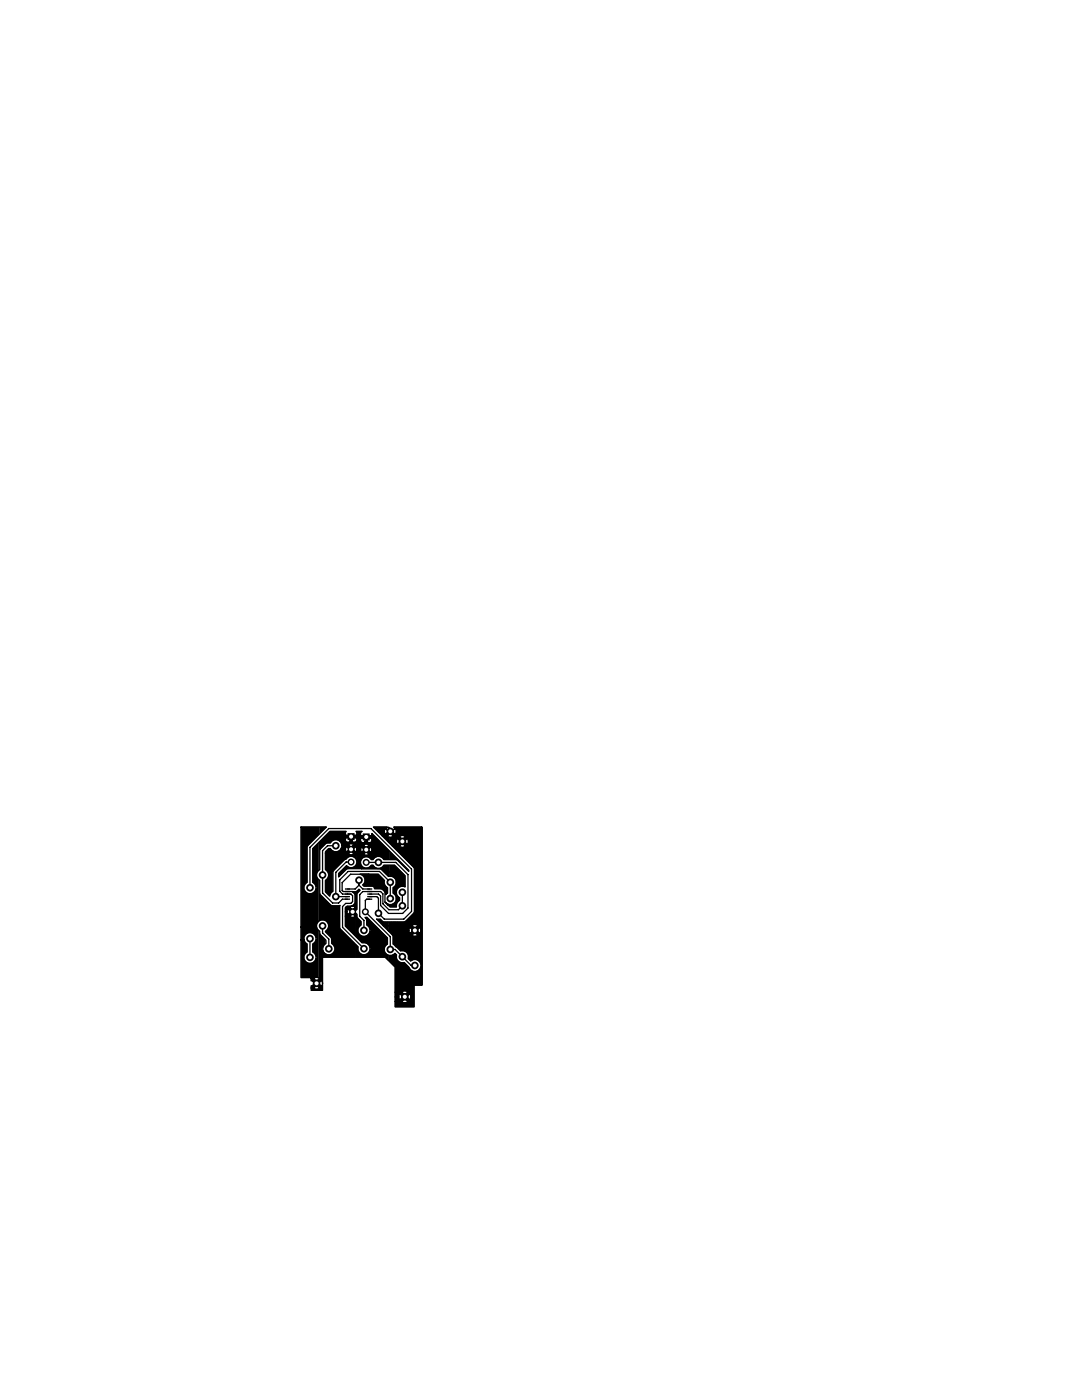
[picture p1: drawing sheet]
<svg xmlns="http://www.w3.org/2000/svg" width="216mm" height="279mm" viewBox="0 0 216 279" stroke-linecap="round" stroke-linejoin="round" font-family="sans-serif">
<path d="M69.3 177.3v.3M69.3 177.8v.3M69.3 178.3v.3M69.3 178.8v.3M69.3 179.3v.3M73.8 177.3v.3M73.8 177.8v.3M73.8 178.3v.3M73.8 178.8v.3M73.8 179.3v.3" fill="none" stroke="#000" stroke-width="1" stroke-linecap="butt"/>
<g fill="#000">
<circle cx="61.9" cy="177.2" r=".76"/>
<circle cx="64.4" cy="174.6" r=".76"/>
<circle cx="67" cy="168.8" r=".76"/>
<circle cx="67" cy="178.9" r=".76"/>
<circle cx="70.1" cy="169.5" r=".7"/>
<circle cx="70.1" cy="172" r=".7"/>
<circle cx="71.6" cy="175.7" r=".76"/>
<circle cx="73.1" cy="172.1" r=".7"/>
<circle cx="73.1" cy="169.6" r=".7"/>
<circle cx="75.5" cy="172.1" r=".76"/>
<circle cx="77.9" cy="176.1" r=".76"/>
<circle cx="77.9" cy="179.3" r=".76"/>
<circle cx="77.9" cy="165.9" r=".76"/>
<circle cx="80.3" cy="167.9" r=".76"/>
<circle cx="80.3" cy="178.1" r=".76"/>
<circle cx="61.9" cy="187.3" r=".76"/>
<circle cx="61.9" cy="191.1" r=".76"/>
<circle cx="63.2" cy="196.2" r=".76"/>
<circle cx="64.4" cy="184.8" r=".76"/>
<circle cx="65.6" cy="189.4" r=".76"/>
<circle cx="70.4" cy="182" r=".7"/>
<circle cx="72.6" cy="189.3" r=".76"/>
<circle cx="72.6" cy="185.7" r=".76"/>
<circle cx="72.9" cy="182" r=".7"/>
<circle cx="75.5" cy="182.3" r=".76"/>
<circle cx="77.9" cy="189.5" r=".76"/>
<circle cx="80.3" cy="190.9" r=".76"/>
<circle cx="80.3" cy="180.8" r=".76"/>
<circle cx="80.8" cy="198.9" r=".76"/>
<circle cx="82.8" cy="192.7" r=".76"/>
<circle cx="82.8" cy="185.7" r=".76"/>
</g>
<path d="M70.1 166.3v1.4M73.1 166.3v1.4" fill="none" stroke="#000" stroke-width="1.4" stroke-linecap="butt"/>
<g fill="none" stroke="#000" stroke-width=".25">
<path d="M60 165h5.1l-3.8 3.9v7.2l-.1 .1a1.21 1.21 0 0 0-.3 1.8 1.21 1.21 0 0 0 1.9-.1 1.21 1.21 0 0 0-.4-1.8v-6.8l3.4-3.4h3.3l-.2 .3 .1 .5h2.1l.1-.5-.2-.3h1.3l-.4 .3 .2 .6h2l.1-.5 7.4 7.4v.2l-2.4-2.3h-2.6l-.1-.2a1.2 1.2 0 0 0-2 .2l-.5-.1a1.15 1.15 0 0 0-1.7-.3 1.15 1.15 0 0 0 .1 1.8 1.15 1.15 0 0 0 1.7-.3h.4v.1a1.2 1.2 0 0 0 2.1-.1h2.1l2.1 2.1v2.2l-.3-.1a1.21 1.21 0 0 0-1.4 .8 1.21 1.21 0 0 0 .6 1.4v.6l-.4 .4-.2 .9h-1.3l-.8-.9a1.2 1.2 0 0 0 1.8 0 1.2 1.2 0 0 0-.4-1.8v-1.2h.2a1.21 1.21 0 0 0 .4-1.5 1.21 1.21 0 0 0-1.5-.7l-1.4-1.4-.4-.1h-6.2l-.4 .1-1.5 1.5v-.7l1.6-1.6a1.14 1.14 0 0 0 1.7 .1 1.14 1.14 0 0 0-.2-1.7 1.14 1.14 0 0 0-1.6 .4l-.4 .1-2.2 2.3-.1 4-.4 .4-.2 .6-.9-.9v-2.3l.1-.1a1.2 1.2 0 0 0-.1-2v-3.2h4.6l.1 .1 .5 .1 .4-.2h2.1v.2l.5 .1 .4-.1 .1-.2-.5-.5-.5 .5h-2.1l-.4-.5-.6 .5h-4.6v-.4l.7-.7h.3l.1 .2a1.21 1.21 0 0 0 2 0h.9l.1 .4 .2 .1 .5-.5h.7l.5 .5 .2-.1 .1-.3h.7l.1 .4 .2 .1 .5-.5h.7l.6 .5 .1-.1a.8 .8 0 0 0-.1-1l-.6 .6h-.7l-.5-.6-.2 .1-.1 .5h-.7l-.1-.5-.2-.1-.5 .5h-.7l-.5-.5-.2 .1-.1 .4h-.9l.2-.9h1.3l.6 .5 .4-.4h2.1l.5 .5 .5-.5-.1-.2-.4-.1-.5 .1v.2h-2.1v-.2a.8 .8 0 0 0-1 .1h-1.3l-.2-.5-.4-.4h1.3l.4 .4 .5-.1 1 .1 .4-.3h.7l.4 .4 .5-.1 1.1 .1 .2-.2 .1-.6-.9-.1v.8h-.5v-.8h-.7l-.2 .5h-.7l-.1-.6h-.8v.8h-.5v-.8h-.8l-.1 .5h-1.3a1.17 1.17 0 0 0-1.7 .5l-.8 .1-1.3 1.3v4a1.18 1.18 0 0 0-.7 1 1.18 1.18 0 0 0 .7 1.1v2.7l2.4 2.3h1.7l-.1 4.6 3.7 3.7-.1 .1a1.21 1.21 0 0 0 1.2 1.5 1.21 1.21 0 0 0 1.2-1.4 1.21 1.21 0 0 0-1.5-1l-3.4-3.4v-2h.9l.1 .2a.8 .8 0 0 0 1-.2l-.5-.5-.6 .5h-.9v-.8h.3l.1 .4 .2 .1 .5-.5-.5-.6-.2 .1-.1 .5h-.3l.1-.9h.8l.6 .5 .5-.5-.1-.2-.5-.1-.4 .1-.1 .2h-.8l.2-.3h1l.7-.7v-1.5l-.6-.6a1.14 1.14 0 0 0 1.3-.6l.3 .3-.5 .4-.2 .4v3l-.5 .5 .5 .5 .2 .8 .7 .6v.7a1.21 1.21 0 0 0-.4 1.8 1.21 1.21 0 0 0 1.9 0 1.21 1.21 0 0 0-.4-1.8l-.1-1.1-.3-.4h.4l4.1 4.1v1.2a1.2 1.2 0 0 0-.4 1.9 1.2 1.2 0 0 0 1.9-.1l.3 .4v.1a1.2 1.2 0 0 0 1.5 1.4l1.2 1.3a1.21 1.21 0 0 0 1.7 .3 1.21 1.21 0 0 0 .2-1.8 1.21 1.21 0 0 0-1.7-.1l-.6-.5 .1-.1a1.2 1.2 0 0 0-1.6-1.4l-1.5-1.4v-1.5l-.1-.3h3.9l.1 .2 .5 .1 .5-.1v-.2l-.5-.6-.6 .6h-3.9l-.9-.9h4.2l.1 .5h.2l.5-.5h.7l.6 .5h.2l.1-.5-.1-.5-.2-.1-.6 .6h-.7l-.5-.6-.2 .1-.1 .5h-4.2l-.9-1h5.7l.6 .6 .5-.6v-.1l-.5-.1-.5 .1-.1 .1h-5.7l-1.4-1.3h.8l.8 .6h3.9l.4-.2 1.6-1.7v-8.9l-4.3-4.4h1.4l.1 .2 .5 .1 .5-.1 .1-.2-.6-.5-.6 .5h-1.4l-.9-.9h1.7l.1 .5 .2 .1 .5-.6h.7l.6 .6 .2-.1a.88 .88 0 0 0-.2-1l-.6 .5h-.7l-.5-.5h-.2l-.1 .5h-1.7l-1.1-1.1h1l.1 .2 .5 .1 1.8-.1 .6 .6 .6-.6-.1-.2a.88 .88 0 0 0-1.1 .2h-1.3v-.2l-.5-.5-.6 .5h-1l-.9-.9h1.3l.1 .5 .1 .1 .6-.6h.7l.6 .6 .2-.1 .1-.5-.1-.5-.2-.1-.6 .6h-.7l-.6-.6-.1 .1-.1 .5h-1.3l-.9-.9h2.7l-.3 .3 .6 .6 .4-.3-.5-.6 .8 .9 .6-.6-.3-.3h5.7v31.6h-1.5v4.3h-3.9v-1h1.4l.1 .1 .5 .1 .5-.1v-.1l-.5-.6-.6 .6h-1.4v-.9h.8l.1 .4 .1 .1 .6-.6h.7l.6 .6 .2-.1a.88 .88 0 0 0-.2-1l-.6 .5h-.7l-.6-.5-.1 .1-.1 .5h-.8v-1h1.4l.6 .6 .5-.6v-.2a.88 .88 0 0 0-1.1 .2h-1.4v-5l-1.9-2h-12.5v5.2l-.1-.4-.2-.1-.6 .5h-.7h.7l.6 .6 .2-.1 .1-.5v1.4h-2.3v-.4h.5l.1 .1 .5 .1 .4-.1 .1-.1-.5-.6-.6 .6h-.5v-.5l.1 .1 .6-.6-.6-.5-.1 .1v-.5h.5l.6 .6 .5-.6-.1-.2a.88 .88 0 0 0-1 .2h-.5v-.2h-2.1v-7.5h.7l.1 .4 .5 .4v1.6h-.1a1.21 1.21 0 0 0-.3 1.9 1.21 1.21 0 0 0 1.9-.1 1.21 1.21 0 0 0-.4-1.8v-1.6l.1-.1a1.22 1.22 0 0 0-.2-2.1 1.22 1.22 0 0 0-1.6 1.4h-.7v-2.6h3.2l.2 .5 .4 .3 .2 .8 1 1.1v.6h-.1a1.21 1.21 0 0 0-.2 1.9 1.21 1.21 0 0 0 1.8-.1 1.21 1.21 0 0 0-.3-1.8l-.1-1.1-1.2-1.2a1.23 1.23 0 0 0 .6-1.6 1.23 1.23 0 0 0-1.4-.8 1.23 1.23 0 0 0-.9 1.4h-3.2zM60.2 165v30.1M60.4 165v30.1M60.6 165v30.1M60.8 165v11.6M60.8 177.8v8.9M61 165v11.3M61 178v8.5M61.2 165v11.1M61.2 178.2v8.1M61.4 165v3.8M61.4 178.3v7.9"/>
<path d="M61.6 165v3.5M61.6 178.4v7.7M61.8 165v3.3M61.8 178.4v7.7M61.8 177.2v-8.1l3.8-3.7h8.4l8.1 8.1v8.4l-1.5 1.5h-3.9l-1.2-1.1v-3l-.3-.4h-1.4M62 165v3.1M62 178.4v7.7M62.2 165v2.9M62.2 178.3v7.9M62.4 165v2.7M62.4 169.3v6.8M62.4 178.2v8.1"/>
<path d="M62.6 165v2.5M62.6 169.1v7.2M62.6 178.1v8.3M62.8 165v2.3M62.8 168.9v7.6M62.8 177.9v8.7M63 165v2.1M63 168.7v8.2M63 177.4v9.7M63.2 165v1.9M63.2 168.5v5.7M63.2 175v9.4"/>
<path d="M63.4 165v1.7M63.4 168.3v5.6M63.4 175.4v8.6M63.7 165v1.5M63.7 168.1v5.5M63.7 175.6v8.2M63.9 165v1.3M63.9 167.9v1.6M63.9 178.4v5.3M64.1 165v1.1M64.1 167.7v1.6M64.1 178.7v4.9"/>
<path d="M64.3 165v.9M64.3 167.5v1.6M64.3 178.9v4.7M64.5 165v.7M64.5 167.3v1.6M64.5 179.1v4.5M64.7 165v.5M64.7 167.1v1.6M64.7 179.3v4.3M64.9 165v.3M64.9 166.9v1.6M64.9 179.5v4.2"/>
<path d="M65.1 165v.1M65.1 166.7v1.6M65.1 169.9v3.7M65.1 175.6v2.5M65.1 179.7v4.1M65.3 166.5v1.7M65.3 169.7v4.2M65.3 175.4v2.9M65.3 179.9v4.1M65.5 166.3v1.9M65.5 169.4v4.8M65.5 175v3.5"/>
<path d="M65.7 166.1v2.1M65.7 169.3v9.4M65.9 165.9v2.3M65.9 169.3v9.2M66.1 165.9v2.1M66.1 169.6v8.6M66.3 165.9v1.9M66.3 169.8v8.2M66.5 165.9v1.8M66.5 169.9v4M66.7 165.9v1.7M66.7 169.9v3.7"/>
<path d="M66.9 165.9v1.7M66.9 170v3.4M67 168.8h-1.6l-1 1v8.4l2 2h1.2l.7-.7h1M67.1 165.9v1.7M67.1 170v3.2M67.3 165.9v1.7M67.3 169.9v3.1M67.5 165.9v1.8M67.5 169.9v2.9M67.7 165.9v1.9M67.7 169.8v2.8M67.7 174.2v.7"/>
<path d="M67.9 165.9v2.1M67.9 169.6v2.8M67.9 174v.7M68.1 165.9v2.5M68.1 169.2v3M68.1 173.8v.7M68.3 165.9v6.1M68.3 173.6v.7M68.5 165.9v5.9M68.5 173.4v.7M68.7 165.9v5.7M68.7 173.2v.7"/>
<path d="M68.9 165.9v.2M68.9 166.6v.7M68.9 167.8v1.6M68.9 169.6v1.9M68.9 173v.7M69.1 166.7v.5M69.1 168v1M69.1 170v1.4M69.1 172.8v.7M69.3 166.7v.5M69.3 168.1v1M69.3 169.8v1.4"/>
<path d="M69.3 172.9v.5M69.5 166.7v.5M69.5 168.1v1.2M69.5 169.6v1.4M69.5 173v.4M69.7 166.7v.5M69.7 168v.4M69.7 168.8v1.4M69.7 170.6v.3M69.7 173.1v.3M70 166.7v1.7M70 169v1"/>
<path d="M70 170.6v.3M70 173.2v.2M70.1 172h-1l-2.1 2.1v4.8h2.3M70.1 169.5l1.5 1.5v1.8l.5 .6h5l2 2M70.2 166.7v1.7M70.2 169v1M70.2 170.6v.3M70.2 173.2v.2M70.4 166.7v.5M70.4 168v.4M70.4 168.8v1.4M70.4 170.6v.3"/>
<path d="M70.4 173.1v.3M70.4 178h.1M70.6 166.7v.5M70.6 168.1v1.2M70.6 169.6v1.4M70.6 173v.4M70.6 178v.2M70.8 166.7v.5M70.8 168.1v1M70.8 169.8v1.4M70.8 172.9v.5M70.8 178v.4"/>
<path d="M71 166.7v.5M71 168v1M71 170v1.4M71 172.7v.7M71 178v3.7M71.2 165.9v.2M71.2 166.6v.7M71.2 167.8v1.6M71.2 169.6v2.2M71.2 172.3v1.1M71.2 177.9v3.6M71.4 165.9v7.5"/>
<path d="M71.4 177.7v.5M71.6 165.9v7.5M71.6 177.5v.4M71.6 176.7l-.7 .7h-1.6M71.6 176.7l.8 .7h1.4M71.6 175.7v1M71.8 165.9v7.5M71.8 177.6v.1M71.9 174.5h3.6l1.2 1.2a1.14 1.14 0 0 0 .6 1.4v1.2l-.3 .2-.2-.5-.6-.6h-1.5l-.1-.4-.2-.1h-1.8l-.2-.3a1.21 1.21 0 0 0 .4-1.2 1.21 1.21 0 0 0-.9-.9zM72 165.9v.3M72 166.7v.7M72 167.9v1.5"/>
<path d="M72 169.8v2M72 172.4v1M72 174.5h.1M72.2 165.9h.1M72.2 166.8v.5M72.2 168.1v1M72.2 170.1v1.3M72.2 172.8v.6M72.2 174.5v.1M72.4 166.8v.5M72.4 168.2v1M72.4 169.9v1.3"/>
<path d="M72.4 173v.4M72.4 174.5v.3M72.4 176.5v.2M72.6 166.8v.5M72.6 168.2v.4M72.6 168.7v.7M72.6 169.7v.7M72.6 170.5v.6M72.6 173.1v.3M72.6 174.5v.5M72.6 176.3v.6M72.8 166.8v.5"/>
<path d="M72.8 168.1v.4M72.8 168.9v1.3M72.8 170.6v.4M72.8 173.2v.2M72.8 174.5v2.4M73 166.8v1.7M73 169.1v.9M73 170.7v.3M73 173.2v.2M73.1 174.5v2.4M73.1 172.1h5.9l2.4 2.4v6.7l-1.1 1.1h-2.8l-1.6-1.6v-1.9l-.4-.4h-1.7M73.2 166.8v1.7"/>
<path d="M73.2 169.1v1M73.2 170.7v.3M73.2 173.2v.2M73.3 174.5v2.4M73.4 166.8v.5M73.4 168.1v.4M73.4 168.9v1.4M73.4 170.6v.4M73.4 173.2v.2M73.5 174.5v2.4M73.6 166.8v.5M73.6 168.2v1.2"/>
<path d="M73.6 169.7v1.4M73.6 173.1v.3M73.7 174.5v2.4M73.8 179.5h-.6l-.3 .2v2.3l5 4.9v2.6h.9l3.2 3.2h.8M73.8 166.8v.5M73.8 168.2v1M73.8 169.9v1.4M73.8 173v.4M73.9 174.5v2.4M74 166.8v.5M74 168.1v1M74 170.1v1.4"/>
<path d="M74 172.8v.6M74.1 174.5v2.4M74.2 166.3v5.3M74.2 172.7v.7M74.3 174.5v2.4M74.4 166.6v5M74.4 172.7v.7M74.5 174.5v2.4M74.6 165v.2M74.6 166.8v4.5M74.6 172.9v.5M74.7 174.5v2.6"/>
<path d="M74.8 165v.4M74.8 167v4.1M74.8 173.1v.3M74.9 174.5v2.9M75 165v.6M75 167.2v3.8M75 173.2v.2M75.1 174.5v2.9M75.2 165v.8M75.2 167.4v3.5M75.2 173.3v.1M75.3 174.5v2.9"/>
<path d="M75.4 165v1M75.4 167.6v3.3M75.4 173.3v.1M75.5 174.5v2.9M75.6 165v1.2M75.6 167.8v3.1M75.6 173.3v.1M75.7 174.7v2.7M75.8 165v1.4M75.8 168v3M75.8 173.3v.1M75.9 174.9v2.5"/>
<path d="M76 165v1.6M76 168.2v2.8M76 173.2v.3M76.1 175.1v2.3M76.3 165v1.8M76.3 168.4v2.8M76.3 173.1v.6M76.3 175.3v2.2M76.5 165v2M76.5 168.6v2.8M76.5 172.9v1M76.5 175.5v2.2"/>
<path d="M76.7 165v2.2M76.7 168.8v2.8M76.7 172.7v1.4M76.7 175.7v.1M76.7 176.4v1.5M76.9 165v.4M76.9 166.4v1M76.9 169v2.6M76.9 172.7v1.6M76.9 176.8v1.4M77.1 165.5h.1M77.1 165v.2"/>
<path d="M77.1 166.4v1.2M77.1 169.2v2.4M77.1 172.7v1.8M77.1 177v1.4M77.3 165.7h.1M77.3 166.2v1.6M77.3 169.4v2.2M77.3 172.7v2M77.3 177.1v1.2M77.5 165.1h.1M77.5 165.9h.1M77.5 166v.7"/>
<path d="M77.5 167v1M77.5 169.6v2M77.5 172.7v2.2M77.7 165.4h.1M77.7 165.8v.7M77.7 167.1v1.1M77.7 169.8v1.8M77.7 172.7v2.2M77.9 165.6v.7M77.9 179.3v-3.2l-2.2-2.2h-6.2l-1.7 1.7v2.3l.6 .5h1.6l.4 .4v1.1l-.4 .4h-1l-.6 .6v4.2l4.2 4.2M77.9 167.1v1.3M77.9 170v1.6"/>
<path d="M77.9 172.7v2.2M78.1 165.8v.7M78.1 167.1v1.5M78.1 170.2v1.4M78.1 172.7v2.2M78.3 165.9h.1M78.3 166v.7M78.3 167v1.8M78.3 170.4v1.2M78.3 172.7v2.2M78.5 165.7h.1M78.5 166.2v2.8"/>
<path d="M78.5 170.6v1M78.5 172.7v2.3M78.5 177.1v1.2M78.7 165v.2M78.7 165.5h.1M78.7 166.4v2.8M78.7 170.8v.8M78.7 172.7v2.5M78.7 176.9v1.5M78.9 165v.4M78.9 166.4v3M78.9 171v.6"/>
<path d="M78.9 172.8v2.6M78.9 176.7v2M78.9 180v1M79.1 165v4.6M79.1 171.2v.4M79.1 173v8M79.3 165v2.4M79.3 168.5v1.3M79.3 171.4v.3M79.3 173.2v4.2M79.3 178.8v1.3M79.5 165v2.5"/>
<path d="M79.5 168.3v1.7M79.5 171.6v.3M79.5 173.4v3.8M79.5 179v.9M79.7 165v2.7M79.7 168.1v2.1M79.7 171.8v.3M79.7 173.6v3.4M79.7 179.1v.6M79.9 165v1.8M79.9 167.2v1.5M79.9 169v1.5"/>
<path d="M79.9 172v.3M79.9 173.8v3.1M80.1 165v1.8M80.1 167.4v1.1M80.1 169.1v1.6M80.1 172.2v.3M80.1 174v2.9M80.3 178.1v2.7l-.8 .8h-1.9l-1.2-1.2v-2l-.5-.5h-3.5l-.6 .6v4.4l.8 .8v2M80.3 165v1.7M80.3 167.5v.8M80.3 169.1v1.8M80.3 172.4v.3"/>
<path d="M80.3 174.2v2.7M80.5 165v1.8M80.5 167.3v1.2M80.5 169.1v2M80.5 172.6v.3M80.5 174.5v2.4M80.7 165v1.8M80.7 167.1v.7M80.7 168v.7M80.7 169v2.3M80.7 172.9v.2M80.7 174.7v2.3"/>
<path d="M80.9 165v2.6M80.9 168.2v3.3M80.9 173.1v.2M81.1 165v2.4M81.1 168.4v3.3M81.1 173.3v.2M81.3 165v2.4M81.3 168.4v3.5M81.3 173.5v.2M81.5 165v7.1M81.5 173.7v.2M81.7 165v7.3"/>
<path d="M81.9 165v7.5M82.1 165v7.7M82.3 165v7.9M82.5 165v8.1M82.8 165v19.5M83 165v19.5M83.2 165v19.6M83.4 165v20.5M83.6 165v20.2M83.8 165v20.1M84 165v27.4M84.2 165v31.6"/>
<path d="M60.8 187.9v2.6M60.8 191.7v3.4M61 188.2v2M61 191.9v3.2M61.2 188.4v1.6M61.2 192.1v3M61.4 192.2v2.9M61.6 192.3v2.8M61.8 192.3v2.8M61.8 187.3v3.8M62 192.3v2.8M62.2 192.2v3.5"/>
<path d="M62.2 196.8v.8M62.4 188.4v1.6M62.4 192.1v3.8M62.4 196.6v1M62.6 188.2v2M62.6 192v3.2M62.6 195.3v.8M62.6 196.4v.7M62.6 197.2v.4M62.8 188v2.4M62.8 191.8v3.3M62.8 195.6v1.3"/>
<path d="M62.8 197.4v.2M63 187.6v3.2M63 191.3v3.8M63 195.8v.9M63 197.4v.2M63.2 185.2v9.9M63.2 195.8v.9M63.2 197.4v.2M63.4 185.6v9.5M63.4 195.6v1.3M63.4 197.4v.2M63.7 185.8v9.3"/>
<path d="M63.7 195.4v.7M63.7 196.4v.7M63.7 197.3v.3M63.9 186.4v9.5M63.9 196.6v1M64.1 186.7v9M64.1 196.8v.8M64.3 186.9v8.9M64.3 196.7v.9M64.4 184.8v1.4l1.2 1.2v2M64.5 187.1v1.9M64.5 189.7v1.3"/>
<path d="M64.7 187.3v1.3M64.7 190.1v.9M64.9 187.5v.9M64.9 190.3v.7M65.1 185.8v.3M65.1 190.4v.6M65.3 185.6v.7M65.3 190.5v.5M65.5 180.1v4.3M65.5 185.2v1.3M65.5 190.6v.4M65.7 180.3v6.4"/>
<path d="M65.7 190.6v.4M65.9 180.5v6.4M65.9 190.5v.5M66.1 180.7v6.5M66.1 190.4v.6M66.3 180.8v7.6M66.3 190.4v.6M66.5 180.8v7.8M66.5 190.2v.8M66.7 180.8v8.1M66.7 189.8v1.2M66.9 180.8v10.2"/>
<path d="M67.1 180.8v10.2M67.3 180.8v10.2M67.5 180.8v10.2M67.7 180.7v10.3M67.9 185.4v5.6M68.1 185.6v5.4M68.3 185.8v5.2M68.5 186v5M68.7 186.2v4.8M68.9 181.1v3.8M68.9 186.4v4.6M69.1 180.9v4.2"/>
<path d="M69.1 186.6v4.4M69.3 180.9v.6M69.3 182.4v2.9M69.3 186.8v4.2M69.5 180.9v.6M69.5 182.4v3.1M69.5 187.1v3.9M69.7 180.9v.8M69.7 182.2v3.5M69.7 187.3v3.7M70 180.9h.1M70 181.2v.7"/>
<path d="M70 182v.7M70 183v2.9M70 187.5v3.5M70.2 180.8v.1M70.2 181.4v1.1M70.2 183.1v3M70.2 187.7v3.3M70.4 180.7v.1M70.4 181.6v.7M70.4 183.1v3.2M70.4 187.9v3.1M70.6 180.5v.4"/>
<path d="M70.6 181.4v1.1M70.6 183.1v3.4M70.6 188.1v2.9M70.8 180.3v.6M70.8 181.2v.7M70.8 182v.7M70.8 183v3.7M70.8 188.3v2.7M71 182.2v4.7M71 188.5v2.5M71.2 182.4v4.7M71.2 188.7v2.3"/>
<path d="M71.4 183.2v4.1M71.4 188.9v2.1M71.6 183.4v1.7M71.6 186.3v1.2M71.6 189.9v1.1M71.8 183.6v1.2M71.8 186.5v1.2M71.8 190.2v.8M72 183.9v.7M72 186.7v1.2M72 190.4v.6M72.2 186.8v1.3"/>
<path d="M72.2 190.4v.6M72.4 186.9v1.2M72.4 190.5v.5M72.6 186.9v1.2M72.6 190.5v.5M72.8 186.9v1.2M72.8 190.5v.5M73 183.1v.2M73 186.8v1.4M73 190.5v.5M73.2 183.1v1.5M73.2 186.7v1.6"/>
<path d="M73.2 190.4v.6M73.4 183.3v1.5M73.4 186.6v1.8M73.4 190.2v.8M73.6 183.5v1.5M73.6 186.4v2.2M73.6 190v1M73.8 183.7v1.7M73.8 185.9v3.2M73.8 189.6v1.4M74 183.9v7.1M74.2 184.1v6.9"/>
<path d="M74.4 184.3v6.7M74.6 184.5v6.5M74.8 184.7v6.3M75 184.9v6.1M75.2 183.4v.1M75.2 185.1v5.9M75.4 183.5v.2M75.4 185.3v5.7M75.6 183.5v.4M75.6 185.5v5.5M75.8 183.4v.7M75.8 185.7v5.3"/>
<path d="M76 183.6v.7M76 185.9v5.1M76.3 183.8v.7M76.3 186.1v4.9M76.5 183.9v.8M76.5 186.3v4.7M76.7 184v.9M76.7 186.5v4.5M76.9 184v1.1M76.9 186.7v2.1M76.9 190.2v.8M77.1 180.2h.1"/>
<path d="M77.1 184v1.3M77.1 186.9v1.7M77.1 190.4v.8M77.3 180.4h.1M77.3 184v1.5M77.3 187.1v1.3M77.3 190.5v.9M77.5 180.4v.2M77.5 184v1.7M77.5 190.6v1M77.7 180.5v.3M77.7 184v1.9"/>
<path d="M77.7 190.7v1.1M77.9 180.5v.5M77.9 184v2.2M77.9 190.7v1.3M78.1 180.5v.5M78.1 184v2.4M78.1 190.7v1.6M78.3 180.4v.6M78.3 184v2.6M78.3 190.6v1.9M78.5 180.4v.6M78.5 184v4.4"/>
<path d="M78.5 190.5v2.2M78.7 180.2v.8M78.7 184v4.6M78.7 190.4v2.5M78.9 184v4.8M78.9 190.3v10.6M79.1 180.1l-.6 .6h-1.1l-.6-.7v-2.3l-3.2-3.2h-3.6l-1.7 1.6v1.6l.2 .2h1.9l.4 .4v3.2l-.4 .5M79.1 184v5M79.1 190.5v10.4M79.3 184v5.1M79.3 191.6v9.3M79.5 184v5.4"/>
<path d="M79.5 191.8v9.1M79.7 184v5.6M79.7 192v6.4M79.7 199.4v1.5M79.9 184v5.8M79.9 192.1v6.3M79.9 199.4v1.5M80.1 184v5.7M80.1 192.1v6.5M80.1 199.2v1.7M80.3 184v5.7M80.3 192.1v5.7"/>
<path d="M80.3 198.1v.7M80.3 199v.8M80.5 184v5.7M80.5 192.1v5.7M80.5 198.3v1.2M80.7 184v5.8M80.7 192.2v5.5M80.7 198.5v.8M80.9 183.9v6M80.9 192.4v5.4M80.9 198.4v1M81.1 183.7v6.4"/>
<path d="M81.1 192.6v5.2M81.1 198.2v1.4M81.3 183.5v6.8M81.3 192.8v5.9M81.3 199.1v1.8M81.5 183.3v8.1M81.5 193v5.5M81.5 199.3v1.6M81.7 183.1v2.1M81.7 186.2v5.4M81.7 193.3v5.1M81.7 199.5v1.4"/>
<path d="M81.9 182.9v2.3M81.9 186.2v5.6M81.9 193.5v5.3M81.9 199.1v1.8M82.1 182.7v2.7M82.1 185.9v5.8M82.1 193.7v7.2M82.3 182.5v2.1M82.3 184.9v.7M82.3 185.7v.8M82.3 186.8v4.8M82.3 193.8v7.1"/>
<path d="M82.5 182.2v2.3M82.5 185.1v1.2M82.5 186.8v4.7M82.5 193.9v7M82.8 185.3v.8M82.8 186.9v4.6M82.8 193.9v2.7M83 185.1v1.1M83 186.8v4.7M83 193.9v2.7M83.2 184.9v1.5M83.2 186.8v4.7"/>
<path d="M83.2 193.8v2.8M83.4 185.9v5.7M83.4 193.7v2.9M83.6 186.1v5.7M83.6 193.6v3M83.8 186.2v5.8M83.8 193.4v3.2M84 192.9v3.7M80.3 200v.9M80.5 200.1v.8M80.7 200.1v.8M80.9 200.1v.8"/>
<path d="M81.1 200.1v.8"/>
</g>
<g fill="#fff">
<circle cx="77.9" cy="189.5" r=".41"/>
<circle cx="77.9" cy="179.3" r=".41"/>
<circle cx="77.9" cy="176.1" r=".41"/>
<circle cx="77.9" cy="165.9" r=".41"/>
<circle cx="75.5" cy="172.1" r=".41"/>
<circle cx="75.5" cy="182.3" r=".41"/>
<circle cx="80.3" cy="190.9" r=".41"/>
<circle cx="80.3" cy="180.8" r=".41"/>
<circle cx="80.3" cy="178.1" r=".41"/>
<circle cx="80.3" cy="167.9" r=".41"/>
<circle cx="61.8" cy="187.3" r=".41"/>
<circle cx="61.8" cy="177.2" r=".41"/>
<circle cx="64.4" cy="174.6" r=".41"/>
<circle cx="64.4" cy="184.8" r=".41"/>
<circle cx="67" cy="178.9" r=".41"/>
<circle cx="67" cy="168.8" r=".41"/>
<circle cx="70.1" cy="167" r=".41"/>
<circle cx="70.1" cy="169.5" r=".41"/>
<circle cx="70.1" cy="172" r=".41"/>
<circle cx="73.1" cy="167" r=".41"/>
<circle cx="73.1" cy="169.6" r=".41"/>
<circle cx="73.1" cy="172.1" r=".41"/>
<circle cx="72.9" cy="182" r=".41"/>
<circle cx="70.4" cy="182" r=".41"/>
<circle cx="65.6" cy="189.4" r=".41"/>
<circle cx="71.6" cy="175.7" r=".41"/>
<circle cx="82.8" cy="185.7" r=".41"/>
<circle cx="82.8" cy="192.7" r=".41"/>
<circle cx="61.8" cy="191.1" r=".41"/>
<circle cx="72.6" cy="189.3" r=".41"/>
<circle cx="72.6" cy="185.7" r=".41"/>
<circle cx="80.8" cy="198.9" r=".41"/>
<circle cx="63.2" cy="196.2" r=".41"/>
</g>
</svg>
